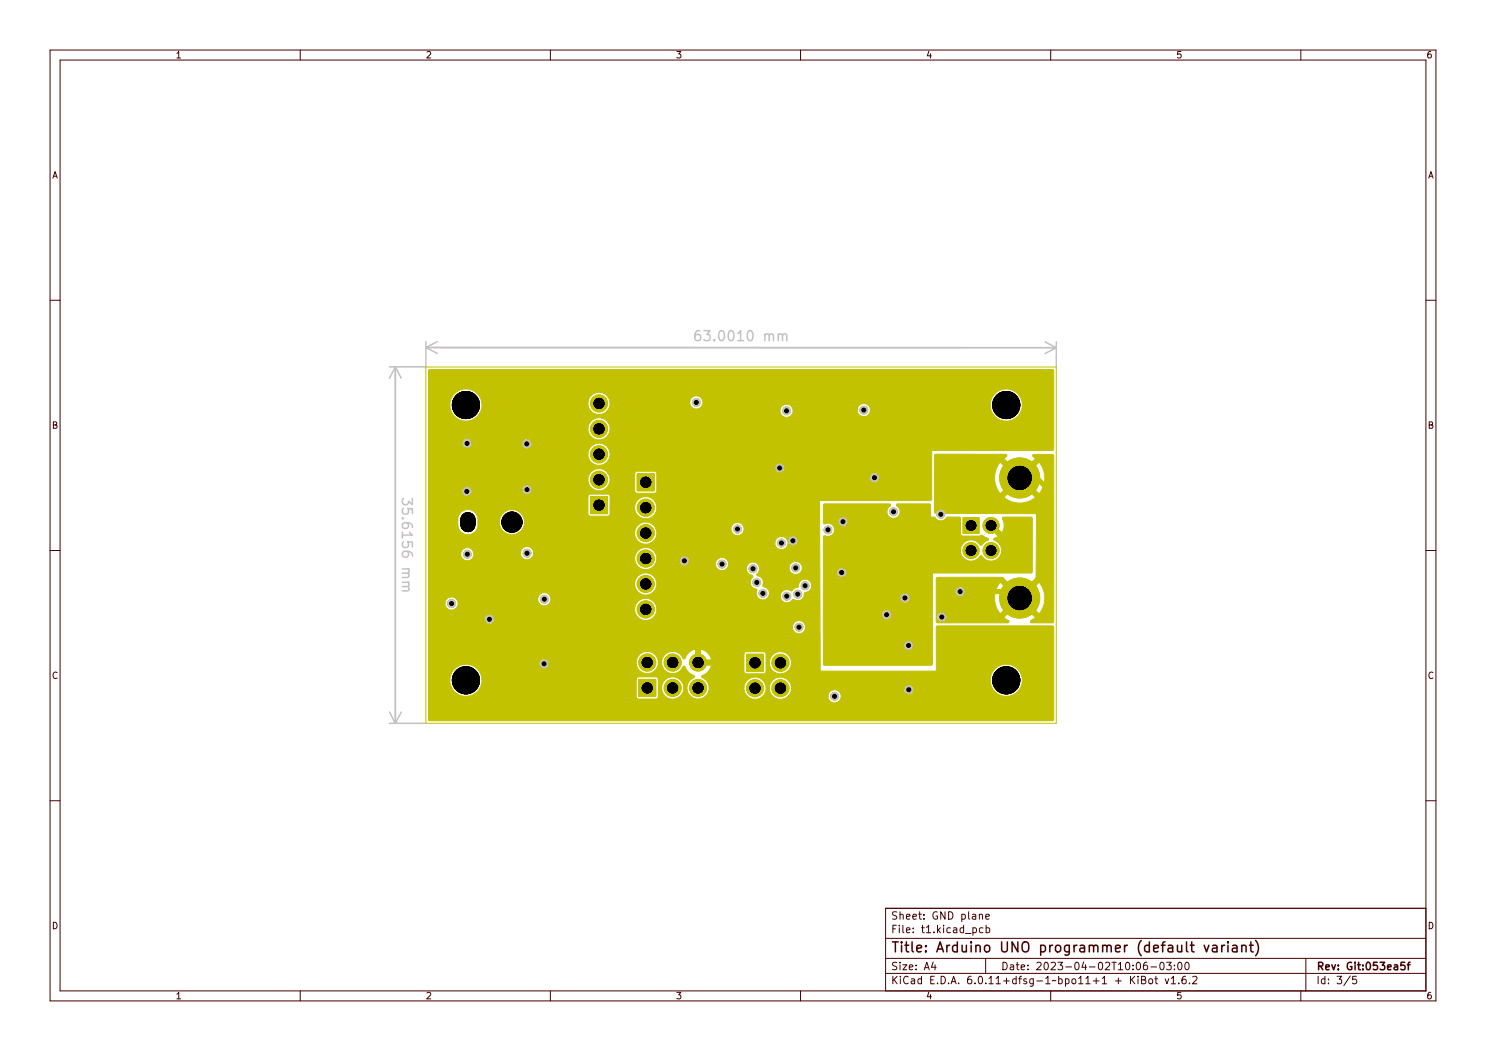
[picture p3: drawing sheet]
<svg xmlns="http://www.w3.org/2000/svg" width="297mm" height="210mm" viewBox="0 0 297 210" stroke-linecap="round" stroke-linejoin="round" font-family="sans-serif">
<defs><g id="words">
<text font-size="2.7" fill="#480000" x="178" y="190.3">Title: Arduino UNO programmer (default variant)</text>
<g font-size="2" fill="#480000">
<text x="178" y="183.7">Sheet: GND plane</text>
<text x="178" y="186.4">File: t1.kicad_pcb</text>
<text x="178" y="193.8">Size: A4</text>
<text x="178" y="196.6">KiCad E.D.A. 6.0.11+dfsg-1~bpo11+1 + KiBot v1.6.2</text>
<text x="200" y="193.8">Date: 2023-04-02T10:06-03:00</text>
<text x="263" y="196.6">Id: 3/5</text>
<text x="263" y="193.8">Rev: Git:053ea5f</text>
</g>
<g font-size="1.7" fill="#480000">
<text x="35" y="11.6">1</text>
<text x="85" y="11.6">2</text>
<text x="135" y="11.6">3</text>
<text x="185" y="11.6">4</text>
<text x="235" y="11.6">5</text>
<text x="285" y="11.6">6</text>
<text x="10.5" y="35.6">A</text>
<text x="285.4" y="35.6">A</text>
<text x="10.5" y="85.6">B</text>
<text x="285.4" y="85.6">B</text>
<text x="10.5" y="135.6">C</text>
<text x="285.4" y="135.6">C</text>
<text x="10.5" y="185.6">D</text>
<text x="285.4" y="185.6">D</text>
<text x="35" y="199.6">1</text>
<text x="85" y="199.6">2</text>
<text x="135" y="199.6">3</text>
<text x="185" y="199.6">4</text>
<text x="235" y="199.6">5</text>
<text x="285" y="199.6">6</text>
</g>
</g></defs>
<g fill="#c2c200" stroke="#c2c200" stroke-width=".2">
<path d="M118 99.2h3.4v3.4h-3.4z" fill-rule="evenodd"/>
<path d="M149.2 130.7h3.4v3.4h-3.4z" fill-rule="evenodd"/>
<path d="M127.6 135.7h3.4v3.4h-3.4z" fill-rule="evenodd"/>
<path d="M127.3 94.7h3.4v3.4h-3.4z" fill-rule="evenodd"/>
<path d="M192.5 103.4h3.2v3.2h-3.2z" fill-rule="evenodd"/>
<path d="M164.6 100.8l.2-.1h12.9a.26 .26 0 0 1 .3 .2 .26 .26 0 0 1-.2 .3 1.33 1.33 0 0 0-.1 2 1.33 1.33 0 0 0 2-.2 1.33 1.33 0 0 0-.5-2v-.2l.2-.1h6.5l.1 .2v2.4h.8a1.39 1.39 0 0 0 2.5 0h2.4l.2 .2v3.1l.4 .5h3.4l.6-.2 1.2 .7-.1 .4-.5 .2-.7 .7-.4-.1a2.13 2.13 0 0 0-3.2-.3 2.13 2.13 0 0 0 .2 3.2 2.13 2.13 0 0 0 3.1-.7h.2a2.2 2.2 0 0 0 2.2 1.1 2.2 2.2 0 0 0 1.8-1.6 2.2 2.2 0 0 0-1.5-2.6l.1-.4 .8-.3-2-2v-.3l.4-.5h.3l2 2 .1-.1a2.63 2.63 0 0 0 0-2.6l.1-.3 .2-.1h5.4l.3 .2v10.9l-.3 .1h-19.7v18.2l-.2 .2h-21.3l-.2-.1-.1-25.5 .2-.3a1.36 1.36 0 0 0 2.1-1.1 1.36 1.36 0 0 0-2-1.2l-.3-.3z" fill-rule="evenodd"/>
<path d="M85.7 73.9l.2-.1h124.4l.3 .3v15.6l-.2 .3h-24.2v9.8l-.2 .2h-22.2l.1 34.1h23.2v-8.8l.1-.2 23.1-.1 .3 .3v18.5l-.2 .2h-124.7l-.1-.2v-7.9h4.3v.5a3.2 3.2 0 0 0 3.6 2.7 3.2 3.2 0 0 0 2.8-3.4h30.8v3.5l.2 .3 .3 .1h3.6l.4-.4v-1.8h.6v.4a2.25 2.25 0 0 0 1.9 1.8l1.2-.1 .8-.6a2.22 2.22 0 0 0-.8-3.5 2.22 2.22 0 0 0-3.1 2h-.6l-.1-1.9-.4-.3h-3.5l-.3 .2-.2 .3h-30.8a3.2 3.2 0 0 0-3.3-3 3.2 3.2 0 0 0-3.1 3.2h-4.3v-3.6h41.5l.1 .4a2.22 2.22 0 0 0 2.3 1.9 2.22 2.22 0 0 0 2.1-2.3h.6v.4a2.22 2.22 0 0 0 2 1.9 2.22 2.22 0 0 0 2.3-1.4l.3-.1 .8 1.2 1.2 .7v.3a2.24 2.24 0 0 0-.6 3.9 2.24 2.24 0 0 0 3.5-1.8h7v.4a2.22 2.22 0 0 0 2.1 1.9 2.22 2.22 0 0 0 2.2-1.7l.1-.6h.6a2.21 2.21 0 0 0 1.4 2.1 2.21 2.21 0 0 0 2.4-.4h8v.2a1.32 1.32 0 0 0 2.1 .8 1.32 1.32 0 0 0-.3-2.3 1.32 1.32 0 0 0-1.8 1.3h-8l.2-.2a2.18 2.18 0 0 0-.2-3h40.4v.5a3.2 3.2 0 0 0 5.1 2.1 3.2 3.2 0 0 0-.4-5.5 3.2 3.2 0 0 0-4.7 2.9h-40.4l-.2-.2a2.22 2.22 0 0 0-3.6 1.7h-.6v-.3a2.22 2.22 0 0 0-2.4-1.8 2.22 2.22 0 0 0-2 2.1h-7l-.3-1.1-.9-.8a.29 .29 0 0 1-.3-.3 .29 .29 0 0 1 .3-.3l1.1-.8 .6-1.2-3.1-.1-.1-1h3.2l-.6-1.1h7.1v3.5l.1 .3 .3 .1h3.7l.3-.4v-1.8h.6a2.22 2.22 0 0 0 3.2 2 2.22 2.22 0 0 0 .4-3.7 2.22 2.22 0 0 0-3.5 1.3l-.1 .4h-.6v-1.9l-.5-.3h-3.5l-.3 .1-.1 .4h-7.1l-.6-.6-.9-.4-.1 2.1h-1v-2.1a2.78 2.78 0 0 0-2.1 1.9l-.4-.1a2.22 2.22 0 0 0-2.5-1.3 2.22 2.22 0 0 0-1.8 2.1h-.6l-.1-.3a2.22 2.22 0 0 0-2.3-1.8 2.22 2.22 0 0 0-2.1 2.1h-41.5v-7h72.8v.3a1.32 1.32 0 0 0 2.1 .7 1.32 1.32 0 0 0-.3-2.2 1.32 1.32 0 0 0-1.8 1.2h-72.8v-4.7h3.3l.1 .3a1.33 1.33 0 0 0 1.9 .8h35.9l.1 .4a2.22 2.22 0 0 0 3.4 1.5 2.22 2.22 0 0 0-.2-3.8 2.22 2.22 0 0 0-3.3 1.9h-35.8a1.32 1.32 0 0 0 .2-2l16.3 .1a1.31 1.31 0 0 0 2 1 1.31 1.31 0 0 0 0-2.2 1.31 1.31 0 0 0-2 1l-16.3 .1a1.32 1.32 0 0 0-1.4-.4 1.32 1.32 0 0 0-.9 1.3h-3.3v-4h41.2l.1 .4a2.22 2.22 0 0 0 1.8 1.9 2.22 2.22 0 0 0 2.4-1.3l.1-1.3a2.22 2.22 0 0 0-2.3-1.8 2.22 2.22 0 0 0-2.1 2.1h-41.2v-5.9h6.5v.3a1.31 1.31 0 0 0 1.5 1 1.31 1.31 0 0 0 1.1-1.5h9.3v.2a1.3 1.3 0 0 0 2.2 .8h20.6l.2 .8a2.21 2.21 0 0 0 1.7 1.5l1.2-.2 .7-.4 .4-.5 12 .1a1.31 1.31 0 0 0 .8 1.1 1.31 1.31 0 0 0 1.4-.3h4l.3 .9 1 .6-.4 .7a1.3 1.3 0 0 0 .4 1.6l.7 .3v.5a1.31 1.31 0 0 0 .8 1.6 1.31 1.31 0 0 0 1.7-.7l2.2 .1a1.34 1.34 0 0 0 1.1 1.2 1.34 1.34 0 0 0 1.4-.6 1.51 1.51 0 0 0 2.2-.5l.2-.9a1.34 1.34 0 0 0 1.4-1.4 1.34 1.34 0 0 0-1.5-1.3 1.34 1.34 0 0 0-1.1 1.5l-.9 .4-.6 .5a1.35 1.35 0 0 0-2.2 1h-2.2v-.2a1.32 1.32 0 0 0-1.1-1.7 .66 .66 0 0 1 0-.8 1.47 1.47 0 0 0-1.3-1.4v-.3l.5-.7v-.5h5.9a1.32 1.32 0 0 0 1.9 1.2 1.32 1.32 0 0 0 .3-2.2 1.32 1.32 0 0 0-2.2 .7v.3l-5.9-.1a1.31 1.31 0 0 0-1.4-1.1 1.31 1.31 0 0 0-1.2 1.3h-3.9a1.32 1.32 0 0 0-.5-2.1 1.32 1.32 0 0 0-1.8 1.2h-12l.2-.6v-1a2.22 2.22 0 0 0-2.4-1.7 2.22 2.22 0 0 0-2 2.1h-20.6l.1-.1a1.32 1.32 0 0 0-.5-2.1 1.32 1.32 0 0 0-1.8 1.2l-9.3-.1a1.32 1.32 0 0 0-1.5-1 1.32 1.32 0 0 0-1.1 1.3h-6.5v-5.8h5.9v.3a2.04 2.04 0 0 0 2.4 1.6 2.04 2.04 0 0 0 1.6-2.4h4.3v.4a2.53 2.53 0 0 0 3.4 1.9l.4-.2h23.2a2.22 2.22 0 0 0 3.1 2h24.9l.1 .3a1.32 1.32 0 0 0 2.1 .7 1.32 1.32 0 0 0-.3-2.2 1.32 1.32 0 0 0-1.9 1.2h-24.7l.5-.4 .5-.7 .2-.9-.2-.8h15a1.32 1.32 0 0 0 1.8 1.2 1.32 1.32 0 0 0 .3-2.2 1.32 1.32 0 0 0-2.1 .7v.3h-15l-.2-.3a2.22 2.22 0 0 0-2.4-1 2.22 2.22 0 0 0-1.7 2.1h-23.2l.2-.2a2.52 2.52 0 0 0-.4-4.3 2.52 2.52 0 0 0-3.6 2.4h-4.3v-.7a2.01 2.01 0 0 0-1.9-1.9 2.01 2.01 0 0 0-2.1 1.8v1.3h-5.9v-5.7h31.9v3.5l.1 .3 .4 .1h3.6l.3-.4v-1.3h4.9a2.22 2.22 0 0 0 1.4 2.1 2.22 2.22 0 0 0 2.4-.5l.5-.7 .1-.6a2.21 2.21 0 0 0-2-2.5 2.21 2.21 0 0 0-2.4 2.2h-4.9v-2.2l-.1-.3-.3-.2h-3.5l-.4 .2-.1 .3h-31.9v-3.4h31.9a2.22 2.22 0 0 0 2.8 2.2 2.22 2.22 0 0 0 1.2-3.4h5.3v3.5l.2 .3 .3 .2h3.5l.4-.4 .1-3.6-.4-.4-3.6-.1-.3 .2-.2 .3h-5.3a2.21 2.21 0 0 0-2.4-.9 2.21 2.21 0 0 0-1.6 2.1h-31.9v-5.1h31.9v.4a2.22 2.22 0 0 0 3.5 1.5 2.22 2.22 0 0 0-.3-3.8 2.22 2.22 0 0 0-3.2 1.9h-31.9v-5.1h31.9v.4a2.22 2.22 0 0 0 3.5 1.5 2.22 2.22 0 0 0-.3-3.8 2.22 2.22 0 0 0-3.2 1.9h-31.9v-4.7h4.3v.5a3.2 3.2 0 0 0 3.6 2.7 3.2 3.2 0 0 0 2.8-3.6h21.2v.4a2.21 2.21 0 0 0 1.6 1.8 2.21 2.21 0 0 0 2.3-.6h34.5v.1a1.31 1.31 0 0 0 1.4 1.2 1.31 1.31 0 0 0 1.2-1.5h12.8v.1a1.31 1.31 0 0 0 1.9 1.1 1.31 1.31 0 0 0 .3-2.2h24.4v.5a3.2 3.2 0 0 0 5.1 2.1 3.2 3.2 0 0 0-.4-5.4 3.2 3.2 0 0 0-4.7 2.8l-24.5-.1a1.32 1.32 0 0 0-2.1 1.1h-12.8v-.1a1.32 1.32 0 0 0-1.5-1 1.32 1.32 0 0 0-1.1 1.3h-34.5l.5-1v-.7h15.9v.1a1.31 1.31 0 0 0 2 1 1.31 1.31 0 0 0 .1-2.2 1.31 1.31 0 0 0-2 .9l-.1 .2h-15.9a2.21 2.21 0 0 0-2.3-2 2.21 2.21 0 0 0-2.1 2.1h-21.2v-.1a3.2 3.2 0 0 0-3.4-2.7 3.2 3.2 0 0 0-3 3.2h-4.3z" fill-rule="evenodd"/>
<path d="M186.8 90.9l.2-.2 14 .1 .2 .3-.6 .5 3.2 3.2 3.1-3.2-.5-.5 .1-.3h3.8l.3 .1-.1 33.4-.2 .1h-4.3v-.4l.9-.7-3.1-3.1-3.2 3.2 1 .7-.1 .3h-14.1l-.3-.1v-4.8h11.7a4.6 4.6 0 0 0 1.1 3.1l3.1-3.1h1.5l3.1 3.1a4.8 4.8 0 0 0 0-6.3l-3.1 3.2h-1.5l-3.1-3.2-.2 .2a5 5 0 0 0-.9 3h-11.7v-4l.3-.2h13l3.4 3.5 3.3-3.5v-12.7h-20.1l-.2-.3v-2.9h13.8a4.9 4.9 0 0 0 6.3 0l-3.1-3.2-3.2 3.2h-13.8v-3.9h12a4.6 4.6 0 0 0 1.1 3.1l3.1-3.1h1.5l3.1 3.1a4.8 4.8 0 0 0 0-6.3l-3.1 3.2h-1.5l-3.1-3.2-.2 .2a5 5 0 0 0-.9 3h-12z" fill-rule="evenodd"/>
<path d="M118 99.2h3.4v3.4h-3.4z" fill-rule="evenodd"/>
<path d="M149.2 130.7h3.4v3.4h-3.4z" fill-rule="evenodd"/>
<path d="M127.6 135.7h3.4v3.4h-3.4z" fill-rule="evenodd"/>
<path d="M127.3 94.7h3.4v3.4h-3.4z" fill-rule="evenodd"/>
<path d="M192.5 103.4h3.2v3.2h-3.2z" fill-rule="evenodd"/>
</g>
<g fill="#c2c200" stroke="#c2c200" stroke-width=".2">
<circle cx="119.7" cy="95.8" r="1.7"/>
<circle cx="119.7" cy="90.8" r="1.7"/>
<circle cx="119.7" cy="85.7" r="1.7"/>
<circle cx="119.7" cy="80.6" r="1.7"/>
<circle cx="156" cy="132.4" r="1.7"/>
<circle cx="150.9" cy="137.5" r="1.7"/>
<circle cx="156" cy="137.5" r="1.7"/>
<circle cx="129.3" cy="132.4" r="1.7"/>
<circle cx="134.4" cy="137.4" r="1.7"/>
<circle cx="134.4" cy="132.4" r="1.7"/>
<circle cx="139.5" cy="137.4" r="1.7"/>
<circle cx="139.5" cy="132.4" r="1.7"/>
<circle cx="129" cy="101.4" r="1.7"/>
<circle cx="129" cy="106.5" r="1.7"/>
<circle cx="129" cy="111.6" r="1.7"/>
<circle cx="129" cy="116.7" r="1.7"/>
<circle cx="129" cy="121.7" r="1.7"/>
<circle cx="194.1" cy="110" r="1.6"/>
<circle cx="198.1" cy="110" r="1.6"/>
<circle cx="198.1" cy="105" r="1.6"/>
<circle cx="203.8" cy="95.5" r="4"/>
<circle cx="203.8" cy="119.5" r="4"/>
<circle cx="155.8" cy="93.5" r=".8"/>
<circle cx="93.3" cy="88.6" r=".8"/>
<circle cx="105.3" cy="97.8" r=".8"/>
<circle cx="181.6" cy="137.8" r=".8"/>
<circle cx="158.5" cy="108" r=".8"/>
<circle cx="174.8" cy="95.4" r=".8"/>
<circle cx="97.8" cy="123.7" r=".8"/>
<circle cx="108.7" cy="132.6" r=".8"/>
<circle cx="105.3" cy="88.7" r=".8"/>
<circle cx="136.8" cy="112" r=".8"/>
<circle cx="93.3" cy="98.2" r=".8"/>
<circle cx="166.8" cy="139.1" r=".8"/>
<circle cx="156.2" cy="108.5" r=".8"/>
<circle cx="139.2" cy="80.4" r=".8"/>
<circle cx="165.5" cy="105.8" r=".8"/>
<circle cx="108.8" cy="119.7" r=".8"/>
<circle cx="105.3" cy="110.5" r=".8"/>
<circle cx="90.2" cy="120.6" r=".8"/>
<circle cx="93.4" cy="110.7" r=".8"/>
<circle cx="172.6" cy="81.9" r=".8"/>
<circle cx="157.2" cy="82.1" r=".8"/>
<circle cx="168.5" cy="104.2" r=".8"/>
<circle cx="180.9" cy="119.5" r=".8"/>
<circle cx="168.2" cy="114.4" r=".8"/>
<circle cx="181.6" cy="129" r=".8"/>
<circle cx="177.2" cy="122.8" r=".8"/>
<circle cx="178.6" cy="102.2" r=".8"/>
<circle cx="188" cy="102.8" r=".8"/>
<circle cx="191.9" cy="118.2" r=".8"/>
<circle cx="188.2" cy="123.3" r=".8"/>
<circle cx="160.9" cy="117" r=".8"/>
<circle cx="159.4" cy="118.7" r=".8"/>
<circle cx="159.7" cy="125.3" r=".8"/>
<circle cx="157.2" cy="119.1" r=".8"/>
<circle cx="152.5" cy="118.5" r=".8"/>
<circle cx="151.2" cy="116.4" r=".8"/>
<circle cx="150.5" cy="113.6" r=".8"/>
<circle cx="147.4" cy="105.7" r=".8"/>
<circle cx="144.3" cy="112.7" r=".8"/>
<circle cx="159" cy="113.5" r=".8"/>
</g>
<path d="M168.2 114.4h7.6l5.8 5.8v8.8M168.5 104.2v8.6l1.5 1.6M188 102.8l2.4-2.4h8.5l4.9-4.9h3.4l2.2 2.3v16l-5.6 5.7-1.3-1.3h-10.6v1.4l-3.7 3.7M198.1 105l3.2 3.2v3.7l-2 1.9h-12.8l-5.6 5.7h-.4l-3.3 3.3" fill="none" stroke="#c2c200" stroke-width="1"/>
<g fill="#000" stroke="#000" stroke-width=".2">
<circle cx="93.1" cy="80.9" r="2.7"/>
<circle cx="93.3" cy="98.2" r=".4"/>
<circle cx="93.3" cy="88.6" r=".4"/>
<circle cx="105.3" cy="88.7" r=".4"/>
<circle cx="105.3" cy="97.8" r=".4"/>
<circle cx="119.7" cy="85.7" r="1"/>
<circle cx="119.7" cy="95.8" r="1"/>
<circle cx="119.7" cy="80.6" r="1"/>
<circle cx="119.7" cy="90.8" r="1"/>
<circle cx="129" cy="96.4" r="1"/>
<circle cx="139.2" cy="80.4" r=".4"/>
<circle cx="155.8" cy="93.5" r=".4"/>
<circle cx="157.2" cy="82.1" r=".4"/>
<circle cx="172.6" cy="81.9" r=".4"/>
<circle cx="174.8" cy="95.4" r=".4"/>
<circle cx="201.1" cy="80.9" r="2.7"/>
<circle cx="203.8" cy="95.5" r="2.3"/>
<circle cx="93.4" cy="110.7" r=".4"/>
<circle cx="102.3" cy="104.3" r="2"/>
<circle cx="105.3" cy="110.5" r=".4"/>
<circle cx="108.8" cy="119.7" r=".4"/>
<circle cx="119.7" cy="100.9" r="1"/>
<circle cx="129" cy="116.7" r="1"/>
<circle cx="129" cy="111.6" r="1"/>
<circle cx="129" cy="101.4" r="1"/>
<circle cx="129" cy="106.5" r="1"/>
<circle cx="136.8" cy="112" r=".4"/>
<circle cx="144.3" cy="112.7" r=".4"/>
<circle cx="147.4" cy="105.7" r=".4"/>
<circle cx="150.5" cy="113.6" r=".4"/>
<circle cx="151.2" cy="116.4" r=".4"/>
<circle cx="152.5" cy="118.5" r=".4"/>
<circle cx="156.2" cy="108.5" r=".4"/>
<circle cx="157.2" cy="119.1" r=".4"/>
<circle cx="158.5" cy="108" r=".4"/>
<circle cx="159" cy="113.5" r=".4"/>
<circle cx="159.4" cy="118.7" r=".4"/>
<circle cx="160.9" cy="117" r=".4"/>
<circle cx="165.5" cy="105.8" r=".4"/>
<circle cx="168.2" cy="114.4" r=".4"/>
<circle cx="168.5" cy="104.2" r=".4"/>
<circle cx="178.6" cy="102.2" r=".4"/>
<circle cx="180.9" cy="119.5" r=".4"/>
<circle cx="188" cy="102.8" r=".4"/>
<circle cx="191.9" cy="118.2" r=".4"/>
<circle cx="194.1" cy="110" r=".95"/>
<circle cx="194.1" cy="105" r=".95"/>
<circle cx="198.1" cy="110" r=".95"/>
<circle cx="198.1" cy="105" r=".95"/>
<circle cx="203.8" cy="119.5" r="2.3"/>
<circle cx="90.2" cy="120.6" r=".4"/>
<circle cx="93.1" cy="135.9" r="2.7"/>
<circle cx="97.8" cy="123.7" r=".4"/>
<circle cx="108.7" cy="132.6" r=".4"/>
<circle cx="129" cy="121.7" r="1"/>
<circle cx="129.3" cy="137.4" r="1"/>
<circle cx="129.3" cy="132.4" r="1"/>
<circle cx="134.4" cy="137.4" r="1"/>
<circle cx="134.4" cy="132.4" r="1"/>
<circle cx="139.5" cy="137.4" r="1"/>
<circle cx="139.5" cy="132.4" r="1"/>
<circle cx="150.9" cy="132.4" r="1"/>
<circle cx="150.9" cy="137.5" r="1"/>
<circle cx="156" cy="132.4" r="1"/>
<circle cx="156" cy="137.5" r="1"/>
<circle cx="159.7" cy="125.3" r=".4"/>
<circle cx="166.8" cy="139.1" r=".4"/>
<circle cx="177.2" cy="122.8" r=".4"/>
<circle cx="181.6" cy="129" r=".4"/>
<circle cx="181.6" cy="137.8" r=".4"/>
<circle cx="188.2" cy="123.3" r=".4"/>
<circle cx="201.1" cy="135.9" r="2.7"/>
</g>
<path d="M93.5 103.8v1" fill="none" stroke="#000" stroke-width="3"/>
<g fill="#c2c2c2" stroke="#c2c2c2" stroke-width=".2">
<circle cx="155.8" cy="93.5" r=".8"/>
<circle cx="93.3" cy="88.6" r=".8"/>
<circle cx="105.3" cy="97.8" r=".8"/>
<circle cx="181.6" cy="137.8" r=".8"/>
<circle cx="158.5" cy="108" r=".8"/>
<circle cx="174.8" cy="95.4" r=".8"/>
<circle cx="97.8" cy="123.7" r=".8"/>
<circle cx="108.7" cy="132.6" r=".8"/>
<circle cx="105.3" cy="88.7" r=".8"/>
<circle cx="136.8" cy="112" r=".8"/>
<circle cx="93.3" cy="98.2" r=".8"/>
<circle cx="166.8" cy="139.1" r=".8"/>
<circle cx="156.2" cy="108.5" r=".8"/>
<circle cx="139.2" cy="80.4" r=".8"/>
<circle cx="165.5" cy="105.8" r=".8"/>
<circle cx="108.8" cy="119.7" r=".8"/>
<circle cx="105.3" cy="110.5" r=".8"/>
<circle cx="90.2" cy="120.6" r=".8"/>
<circle cx="93.4" cy="110.7" r=".8"/>
<circle cx="172.6" cy="81.9" r=".8"/>
<circle cx="157.2" cy="82.1" r=".8"/>
<circle cx="168.5" cy="104.2" r=".8"/>
<circle cx="180.9" cy="119.5" r=".8"/>
<circle cx="168.2" cy="114.4" r=".8"/>
<circle cx="181.6" cy="129" r=".8"/>
<circle cx="177.2" cy="122.8" r=".8"/>
<circle cx="178.6" cy="102.2" r=".8"/>
<circle cx="188" cy="102.8" r=".8"/>
<circle cx="191.9" cy="118.2" r=".8"/>
<circle cx="188.2" cy="123.3" r=".8"/>
<circle cx="160.9" cy="117" r=".8"/>
<circle cx="159.4" cy="118.7" r=".8"/>
<circle cx="159.7" cy="125.3" r=".8"/>
<circle cx="157.2" cy="119.1" r=".8"/>
<circle cx="152.5" cy="118.5" r=".8"/>
<circle cx="151.2" cy="116.4" r=".8"/>
<circle cx="150.5" cy="113.6" r=".8"/>
<circle cx="147.4" cy="105.7" r=".8"/>
<circle cx="144.3" cy="112.7" r=".8"/>
<circle cx="159" cy="113.5" r=".8"/>
</g>
<g fill="none" stroke="#c2c2c2" stroke-width=".3">
<path d="M79 73.3v71.2M79 73.3l-1.2 2.2M79 73.3l1.2 2.2M85.1 69.4l126 .1M85.1 69.4l2.3 1.2M85.1 68.3v5h-7.3M87.4 68.3l-2.3 1.1M139.8 66a.79 .79 0 0 0-.9 .9v.8l.2 .3h.5l.3-.1 .1-.7-.2-.3-.6-.1-.3 .4M140.4 66.4l.7-.2h.3v.3a.57 .57 0 0 0-.7 0 .57 .57 0 0 0-.2 .6 .64 .64 0 0 1 1.1 .3 .64 .64 0 0 1-.9 .8 1.3 1.3 0 0 1-.3-1.8zM140.6 67.2a.4 .4 0 0 1 .6 .3 .4 .4 0 0 1-.6 .4zM140.7 66l1.2 .1-.7 .7a.54 .54 0 0 1 .7 .4v.5l-.2 .3h-.7l-.3-.1M141.9 66.2a.61 .61 0 0 1 .8 0 .61 .61 0 0 1 .1 .8l-.1 .1a.6 .6 0 0 1 .3 .8 .6 .6 0 0 1-.9 .3l-.2-.1v-.3a.47 .47 0 0 0 .7 .1 .47 .47 0 0 0 0-.7h-.4v-.2h.2a.34 .34 0 0 0 .3-.5 .34 .34 0 0 0-.5-.1l-.3 .1z"/>
<path d="M142.8 67.9v.2M143.9 66.1h.4a1.25 1.25 0 0 1 0 2h-.2a1.33 1.33 0 0 1-.2-2zM143.9 67.7h.4v.4h-.4zM145.3 66.3a.69 .69 0 0 1 .9 .1 .69 .69 0 0 1 .1 .8 .67 .67 0 0 1-.2 .8 .67 .67 0 0 1-.9-.1l-.1-1zM145.5 66.4a.52 .52 0 0 1 .6 .8l-.1 .2a.39 .39 0 0 1-.3 .6 .39 .39 0 0 1-.4-.6l.1-.7zM145.8 66.1h.4a1.25 1.25 0 0 1 0 2h-.2a1.33 1.33 0 0 1-.2-2zM147 66.3a.69 .69 0 0 1 .8 .1 .69 .69 0 0 1 .1 .8 .67 .67 0 0 1-.2 .8 .67 .67 0 0 1-.9-.1l-.1-1zM147.1 66.4a.52 .52 0 0 1 .6 .8v.2a.39 .39 0 0 1-.4 .6 .39 .39 0 0 1-.4-.6l.1-.7zM147.4 68.1h1.2M147.4 66.6l.6-.5v2M148.4 66.3l.7-.1v1.7h.4v.2h-1v-.2h.4v-1.5l-.5 .1zM149.5 66.2l.5-.1a1.25 1.25 0 0 1 0 2h-.2a1.22 1.22 0 0 1-.3-1.9z"/>
<path d="M150.2 66.3a.69 .69 0 0 1 .8 .1 .69 .69 0 0 1 .1 .8 .67 .67 0 0 1-.2 .8 .67 .67 0 0 1-.9-.1l-.1-1zM150.3 66.4a.52 .52 0 0 1 .6 .8v.2a.39 .39 0 0 1-.4 .6 .39 .39 0 0 1-.3-.6v-.7zM152.9 66.9a.5 .5 0 0 1 .8 .1v1.1M152.9 66.7v1.4M153.1 66.7h.2v.1a.28 .28 0 0 1 .2-.1 .28 .28 0 0 1 .3 .1 .32 .32 0 0 1 .4-.1 .32 .32 0 0 1 .2 .4v1h-.2v-1l-.2-.2-.2 .2v1h-.2v-1l-.2-.2-.1 .2v1h-.2zM153.7 67l.3-.3 .5 .1 .1 1.3M154.7 66.7h.2v.1a.28 .28 0 0 1 .3-.1 .28 .28 0 0 1 .2 .1 .32 .32 0 0 1 .4-.1 .32 .32 0 0 1 .2 .4v1h-.2v-1l-.2-.2-.1 .2-.1 1h-.2v-1l-.1-.2-.2 .2v1h-.2zM155.5 66.9a.5 .5 0 0 1 .9 .1v1.1M155.5 66.7v1.4M156.4 67l.3-.3 .4 .1 .1 1.3M208.8 68.3l2.3 1.2M211.1 69.5l-2.3 1.1"/>
<path d="M211.1 68.3v5M80.6 99.6l-.2 .3 .1 .7 .3 .2h.5a.54 .54 0 0 0 .3-.7l.8 .7v-1.2M80.3 104.7h.4v.4h-.4zM80.3 107.6h.2v.5h1.5l-.1-.5h.3l.1 .7h-1.8v.4h-.2zM80.3 113.9h1.5v.2h-.2a.28 .28 0 0 1 .2 .2 .28 .28 0 0 1-.2 .3 .32 .32 0 0 1 .2 .4 .32 .32 0 0 1-.4 .2h-1.1v-.2h1.1l.2-.2-.2-.2h-1.1v-.2h1.1l.2-.2-.2-.1h-1.1zM80.3 115.5h1.5v.2h-.2a.28 .28 0 0 1 .2 .2 .28 .28 0 0 1-.2 .3 .32 .32 0 0 1 .2 .4 .32 .32 0 0 1-.4 .2h-1.1v-.2h1.1l.2-.2-.2-.2h-1.1v-.2h1.1l.2-.1-.2-.2h-1.1zM80.4 109.1h.2a.5 .5 0 0 0 0 .7 .5 .5 0 0 0 .7 0v-.6h1v1h-.3v-.8h-.4a.7 .7 0 0 1-.8 .9 .7 .7 0 0 1-.5-1.1zM80.4 102.7h.2a.5 .5 0 0 0 0 .7 .5 .5 0 0 0 .7-.1v-.6h1v1h-.3v-.7h-.4a.7 .7 0 0 1-.8 .9 .7 .7 0 0 1-.5-1.1zM80.4 101.1h.2a.47 .47 0 0 0-.1 .7 .47 .47 0 0 0 .7 0v-.4h.3v.2a.34 .34 0 0 0 .4 .3 .34 .34 0 0 0 .1-.5v-.3h.2a.61 .61 0 0 1 0 .8 .61 .61 0 0 1-.8 .1v-.1a.6 .6 0 0 1-.9 .3 .6 .6 0 0 1-.2-.9zM80.4 111a1.16 1.16 0 0 1 1.9 .4l-.1 .4h-.2a.57 .57 0 0 0 0-.7 .57 .57 0 0 0-.7-.2 .63 .63 0 0 1 0 .9 .63 .63 0 0 1-.8 0 .63 .63 0 0 1-.1-.8zM80.4 106.1a1.16 1.16 0 0 1 1.9 .5l-.1 .4h-.2a.57 .57 0 0 0 0-.7 .57 .57 0 0 0-.7-.2 .63 .63 0 0 1 0 .9 .63 .63 0 0 1-.8 0 .63 .63 0 0 1-.1-.9zM80.4 103.6h.2"/>
<path d="M80.4 106.3v1.2M80.4 113.7h1.3M80.4 116.3h1.3M80.6 101.6l-.2 .3v.4l.2 .3 .7 .1 .3-.2v-.6l-.1-.3 .9 .1v.9M80.6 108.2l-.2 .3v.5l.2 .3 .7 .1 .3-.2v-.7l-.1-.3 .9 .1v1M80.6 111.1a.41 .41 0 0 1 .6-.1 .41 .41 0 0 1-.1 .7l-.5-.1-.1-.3zM80.6 106.2a.41 .41 0 0 1 .6 0 .41 .41 0 0 1-.1 .6h-.5l-.1-.3zM81.3 104.4l.3 .4v.6l-.3 .2h-.5l-.3-.2-.1-.6 .2-.3a1.32 1.32 0 0 1 1.8 .5v.4M81.3 110.1l.3 .4v.6l-.3 .2h-.5l-.3-.2-.1-.6 .2-.3a1.32 1.32 0 0 1 1.8 .5v.4M81.5 114.5l.2 .3-.1 .5-1.2 .1M81.5 117.2l.2 .3-.1 .4-1.2 .1M81.6 113.7a.5 .5 0 0 1-.1 .8h-1.1"/>
<path d="M81.6 116.3a.5 .5 0 0 1-.1 .9h-1.1M81.8 106.3l.6 .6h-2M77.8 144.5h7.3M77.8 142.3l1.2 2.2M80.2 142.3l-1.2 2.2"/>
<circle cx="145.7" cy="67.2" r=".17"/>
<circle cx="147.3" cy="67.2" r=".17"/>
<circle cx="150.5" cy="67.2" r=".17"/>
</g>
<path d="M85.1 73.3h126v71.2h-126z" fill="none" stroke="#c2c200" stroke-width=".2"/>
<g fill="none" stroke="#480000" stroke-width=".2">
<path d="M10 10h277v190h-277zM12 12h273v186h-273zM60 10v2M110 10v2M160 10v2M210 10v2M260 10v2M10 60h2M285 60h2M10 110h2M285 110h2M10 160h2"/>
<path d="M285 160h2M60 198v2M110 198v2M160 198v2M177 187.5h108M177 191.5h108M177 194.5h108M178.1 195.2h.2v.6l.6-.6h.3l-.6 .6 .6 .8h-.3l-.4-.7-.2 .1v.6h-.2zM178.2 185h.9v.1h-.7v.5h.6v.1h-.6v.7h-.2zM178.2 182.4l.6-.1h.2v.2a.31 .31 0 0 0-.5-.1 .31 .31 0 0 0-.1 .4 .5 .5 0 0 1 .6 .6 .5 .5 0 0 1-.8 .3l-.1-.2a.34 .34 0 0 0 .5 .1 .34 .34 0 0 0 .1-.5 .47 .47 0 0 1-.5-.2 .47 .47 0 0 1 0-.5zM178.2 192.5l.6-.1h.2v.2a.31 .31 0 0 0-.5-.1 .31 .31 0 0 0-.1 .4 .5 .5 0 0 1 .6 .6 .5 .5 0 0 1-.8 .3l-.1-.3a.34 .34 0 0 0 .5 .2 .34 .34 0 0 0 .1-.5 .47 .47 0 0 1-.5-.2 .47 .47 0 0 1 0-.5zM179.4 182.2h.2v.6a.35 .35 0 0 1 .4-.2 .35 .35 0 0 1 .2 .4v.7h-.2v-.8l-.2-.1-.2 .2v.7h-.2z"/>
<path d="M179.4 185.3h.5v1h.3v.1h-.8v-.1h.3v-.8h-.3zM179.4 192.7h.5v1h.3v.1h-.8v-.1h.3v-.8h-.3zM179.4 195.5h.5v1h.3v.1h-.8v-.1h.3v-.8h-.3zM179.7 184.9h.2v.2h-.2zM179.7 192.3h.2v.2h-.2zM179.7 195.1h.2v.2h-.2zM180.5 184.9h.5v1.2l.4 .2v.1l-.5-.1-.1-1.3h-.3zM180.6 192.7h.8l-.6 1h.6v.1h-.8l.6-.9h-.6zM180.6 182.8l.2-.2a.48 .48 0 0 1 .5 .1 .48 .48 0 0 1 .2 .5h-.8a.42 .42 0 0 0 .3 .4 .42 .42 0 0 0 .4-.1 .47 .47 0 0 1-.4 .3 .47 .47 0 0 1-.4-.3zM180.7 195.3a.4 .4 0 0 1 .4-.2 .4 .4 0 0 1 .3 .3 .56 .56 0 0 0-.7 .4 .56 .56 0 0 0 .5 .7l.2-.1a.43 .43 0 0 1-.4 .3 .43 .43 0 0 1-.4-.4l-.1-.6zM180.8 182.8h.3l.2 .3h-.6zM181.8 195.6l.3-.1a.43 .43 0 0 1 .5 .5v.6h-.2v-.1a.38 .38 0 0 1-.4 .1 .38 .38 0 0 1-.3-.4 .38 .38 0 0 1 .5-.3h.2a.35 .35 0 0 0-.2-.3 .35 .35 0 0 0-.4 .2z"/>
<path d="M181.9 182.8l.1-.2a.48 .48 0 0 1 .5 .1 .48 .48 0 0 1 .2 .5h-.8a.42 .42 0 0 0 .3 .4 .42 .42 0 0 0 .4-.1 .47 .47 0 0 1-.4 .3 .47 .47 0 0 1-.4-.3zM181.9 185.5l.1-.2a.48 .48 0 0 1 .5 .1 .48 .48 0 0 1 .2 .5h-.8a.42 .42 0 0 0 .3 .4 .42 .42 0 0 0 .4-.1 .47 .47 0 0 1-.4 .3 .47 .47 0 0 1-.4-.3zM181.9 192.9l.1-.2a.48 .48 0 0 1 .5 .1 .48 .48 0 0 1 .2 .5h-.8a.42 .42 0 0 0 .3 .4 .42 .42 0 0 0 .4-.1 .47 .47 0 0 1-.4 .3 .47 .47 0 0 1-.4-.3zM182 196.1h.4a.31 .31 0 0 1-.1 .3 .31 .31 0 0 1-.4 0zM182 182.8h.3l.2 .3h-.6zM182 185.5h.3l.2 .3h-.6zM182 192.9h.3l.2 .3h-.6zM183 195.7l.3-.2 .3 .2v-.6h.2v1.5h-.2v-.1a.46 .46 0 0 1-.6 0 .46 .46 0 0 1-.1-.6zM183.2 195.8l.1-.1a.4 .4 0 0 1 .3 .4 .4 .4 0 0 1-.3 .4l-.2-.2zM183.2 182.3h.2v.3h.4v.2h-.4v.7l.4 .1v.1h-.4l-.2-.2v-.7h-.3v-.2h.3zM183.3 185.4h.2v.3h-.2zM183.3 186.1h.2v.3h-.2z"/>
<path d="M183.3 192.8h.2v.3h-.2zM183.3 193.5h.2v.3h-.2zM184.5 182.7h.2v.3h-.2zM184.5 183.4h.2v.3h-.2zM185.4 195.2h.9v.1h-.7v.5h.6v.1h-.6v.6h.7v.1h-.9zM185.6 185h.2v.3h.4v.2h-.4v.7l.4 .1v.1h-.4l-.2-.2v-.7h-.3v-.2h.3zM185.7 192.4h.2l.5 1.4h-.2l-.1-.4h-.6l-.1 .4h-.2zM185.8 192.5l.2 .8h-.4zM186.6 185h.6v1.3h.3v.1h-.8v-.1h.3v-1.2l-.4 .1zM186.7 182.4a.41 .41 0 0 1 .4-.2 .41 .41 0 0 1 .3 .3 .55 .55 0 0 0-.8 .4 .55 .55 0 0 0 .6 .7l.1-.1v-.4h-.2v-.1h.4v.6a.64 .64 0 0 1-.8 0 .64 .64 0 0 1-.2-.8zM186.9 196.3h.2v.3h-.2zM187.1 192.4h.2v.9h.2v.2h-.2v.3h-.2v-.3h-.6z"/>
<path d="M187.1 192.5v.8h-.4zM187.7 195.2a.75 .75 0 0 1 1 .7 .75 .75 0 0 1-1 .7zM187.7 182.3h.3l.5 1.2v-1.2h.2v1.4h-.3l-.5-1.2v1.2h-.2zM187.9 195.3a.57 .57 0 0 1 .6 .6 .57 .57 0 0 1-.6 .6zM188.1 186.1h.2v.3h-.2zM188.9 182.3a.75 .75 0 0 1 1 .7 .75 .75 0 0 1-1 .7zM189 184.9h.2v.9l.5-.5h.2l-.4 .4 .5 .7h-.2l-.4-.5-.2 .1v.4h-.2zM189.1 182.4a.57 .57 0 0 1 .6 .6 .57 .57 0 0 1-.6 .6zM189.3 196.3h.2v.3h-.2zM190.3 185.3h.4v1h.4v.1h-.9v-.1h.3v-.8h-.2zM190.5 195.2h.2l.5 1.4h-.2l-.1-.4h-.5l-.1 .4h-.2zM190.5 184.9h.2v.2h-.2z"/>
<path d="M190.6 195.3l.2 .8h-.4zM191.4 182.6h.2v.2a.53 .53 0 0 1 .8 .3 .53 .53 0 0 1-.6 .6l-.2-.1v.5h-.2zM191.6 185.5a.39 .39 0 0 1 .3-.2 .39 .39 0 0 1 .4 .3 .4 .4 0 0 0-.6 0 .4 .4 0 0 0 0 .5 .4 .4 0 0 0 .6 .1 .45 .45 0 0 1-.6 .2 .45 .45 0 0 1-.3-.5zM191.7 182.9v-.1a.4 .4 0 0 1 .4 .4 .4 .4 0 0 1-.4 .4l-.1-.2zM191.7 196.3h.2v.3h-.2zM192.6 182.2h.4l.1 1.2 .3 .2v.1l-.4-.1-.1-1.3h-.3zM192.6 185.4l.3-.1a.43 .43 0 0 1 .6 .5v.6h-.2v-.1a.38 .38 0 0 1-.5 .1 .38 .38 0 0 1-.2-.4 .38 .38 0 0 1 .4-.3h.3a.35 .35 0 0 0-.3-.3 .35 .35 0 0 0-.4 .2zM192.8 185.9h.5a.31 .31 0 0 1-.2 .3 .31 .31 0 0 1-.4 0zM193.8 182.7l.3-.1a.43 .43 0 0 1 .6 .5v.6h-.2v-.1a.38 .38 0 0 1-.5 .1 .38 .38 0 0 1-.2-.4 .38 .38 0 0 1 .4-.3h.3a.35 .35 0 0 0-.3-.3 .35 .35 0 0 0-.4 .2zM193.9 185.5l.3-.2 .3 .2v-.6h.1v1.5h-.1v-.1a.46 .46 0 0 1-.7 0 .46 .46 0 0 1 0-.6zM193.9 195.3a.37 .37 0 0 1 .4-.2 .37 .37 0 0 1 .3 .3 .43 .43 0 0 0-.5 0 .43 .43 0 0 0-.2 .5 .46 .46 0 0 1 .7 0 .46 .46 0 0 1-.2 .7 .46 .46 0 0 1-.6-.3zM194 185.6l.1-.1a.4 .4 0 0 1 .4 .4 .4 .4 0 0 1-.4 .4l-.1-.2z"/>
<path d="M194 183.2h.5a.31 .31 0 0 1-.2 .3 .31 .31 0 0 1-.3 0zM194.8 186.8l1 .1zM195 182.6h.2v.2a.35 .35 0 0 1 .4-.2 .35 .35 0 0 1 .3 .4v.7h-.2v-.8l-.2-.1-.3 .2v.7h-.2zM195.3 196.3h.3v.3h-.3zM196.2 185.3h.2v.2a.53 .53 0 0 1 .8 .3 .53 .53 0 0 1-.6 .6l-.2-.1v.5h-.2zM196.3 195.3a.57 .57 0 0 1 .7 .1 .57 .57 0 0 1 .1 .7 .5 .5 0 0 1-.6 .5 .5 .5 0 0 1-.3-.7zM196.3 182.8l.2-.2a.48 .48 0 0 1 .5 .1 .48 .48 0 0 1 .1 .5h-.8a.42 .42 0 0 0 .3 .4 .42 .42 0 0 0 .5-.1 .47 .47 0 0 1-.5 .3 .47 .47 0 0 1-.4-.3zM196.5 182.8h.3l.1 .3h-.5zM196.5 185.6l.1-.1a.4 .4 0 0 1 .3 .4 .4 .4 0 0 1-.3 .4l-.2-.2zM196.5 195.3a.61 .61 0 0 1 .3 1v.2a.61 .61 0 0 1-.4-1.1zM197 191.5v3M197.6 185.5a.39 .39 0 0 1 .4-.2 .39 .39 0 0 1 .3 .3 .4 .4 0 0 0-.6 0 .4 .4 0 0 0 0 .5 .4 .4 0 0 0 .6 .1 .45 .45 0 0 1-.6 .2 .45 .45 0 0 1-.3-.5z"/>
<path d="M197.7 196.3h.3v.3h-.3zM198.6 184.9h.2v.6a.53 .53 0 0 1 .8 .3 .53 .53 0 0 1-.6 .6l-.2-.1v.1h-.2zM198.7 195.2h.5v1.3h.3v.1h-.8v-.1h.3v-1.2l-.3 .1zM198.9 185.6l.1-.1a.4 .4 0 0 1 .3 .4 .4 .4 0 0 1-.3 .4l-.2-.2zM199.9 195.2h.5v1.3h.3v.1h-.8v-.1h.3v-1.2l-.3 .1zM200.1 192.4a.75 .75 0 0 1 1 .7 .75 .75 0 0 1-1 .7zM200.3 192.5a.57 .57 0 0 1 .5 .6 .57 .57 0 0 1-.5 .6zM200.9 195.9h.5v-.4h.1v.4h.5v.2h-.5v.4h-.1v-.4h-.5zM201.4 192.8l.3-.1a.43 .43 0 0 1 .5 .5v.6h-.2v-.1a.38 .38 0 0 1-.5 .1 .38 .38 0 0 1-.2-.4 .38 .38 0 0 1 .5-.3h.2a.35 .35 0 0 0-.2-.3 .35 .35 0 0 0-.4 .2zM201.6 193.3h.4a.31 .31 0 0 1-.1 .3 .31 .31 0 0 1-.4 0zM202.3 195.7l.3-.2 .3 .2v-.6h.2v1.5h-.2v-.1a.46 .46 0 0 1-.6 0 .46 .46 0 0 1-.1-.6zM202.4 195.8l.1-.1a.4 .4 0 0 1 .4 .4 .4 .4 0 0 1-.4 .4l-.1-.2z"/>
<path d="M202.8 192.4h.2v.3h.4v.2h-.4v.7l.4 .1v.1h-.4l-.2-.2v-.7h-.3v-.2h.3zM203.5 195.5h.2l.2-.4h.4v.1l-.4 .1v.2h.4v.2h-.4v.9h-.2v-.9h-.2zM203.8 192.9l.2-.2a.48 .48 0 0 1 .5 .1 .48 .48 0 0 1 .2 .5h-.8a.42 .42 0 0 0 .3 .4 .42 .42 0 0 0 .4-.1 .47 .47 0 0 1-.4 .3 .47 .47 0 0 1-.4-.3zM204 192.9h.3l.2 .3h-.6zM204.8 195.6l.5-.1 .1 .1-.1 .1a.25 .25 0 0 0-.3-.1 .25 .25 0 0 0-.1 .3 .38 .38 0 0 1 .5 .3 .38 .38 0 0 1-.4 .4h-.3v-.2a.31 .31 0 0 0 .3 .1 .31 .31 0 0 0 .2-.3 .42 .42 0 0 1-.4-.2 .42 .42 0 0 1 0-.4zM205.3 192.8h.2v.3h-.2zM205.3 193.5h.2v.3h-.2zM205.9 195.7l.3-.2 .3 .2v-.2h.2v1a.53 .53 0 0 1-.8 .5v-.2a.36 .36 0 0 0 .4 .1 .36 .36 0 0 0 .2-.5v.1a.48 .48 0 0 1-.7 0 .48 .48 0 0 1 0-.7zM206 195.8l.1-.1a.39 .39 0 0 1 .4 .4 .39 .39 0 0 1-.4 .4l-.1-.3zM207.2 196h.5v.2h-.5zM207.4 192.4a.53 .53 0 0 1 .8 .1 .53 .53 0 0 1-.3 .8l-.3 .4h.6v.1h-.9l.4-.5a.41 .41 0 0 0 .3-.4 .41 .41 0 0 0-.3-.4l-.3 .1zM208.3 195.2h.5v1.3h.3v.1h-.8v-.1h.3v-1.2l-.3 .1z"/>
<path d="M208.7 192.5a.57 .57 0 0 1 .7 .1 .57 .57 0 0 1 .1 .7 .5 .5 0 0 1-.7 .5 .5 .5 0 0 1-.3-.7zM208.9 192.5a.61 .61 0 0 1 .3 1l-.1 .2a.61 .61 0 0 1-.3-1.1zM209.4 196l1-.1a.49 .49 0 0 1-.7 .1l-.3 .1zM209.8 192.4a.53 .53 0 0 1 .8 .1 .53 .53 0 0 1-.3 .8l-.3 .4h.6v.1h-.8l.3-.5a.41 .41 0 0 0 .3-.4 .41 .41 0 0 0-.3-.4l-.3 .1zM210 198v2M210.7 195.1h.2v.6a.53 .53 0 0 1 .7 .3 .53 .53 0 0 1-.5 .6l-.2-.1v.1h-.2zM210.9 195.8l.1-.1a.4 .4 0 0 1 .4 .4 .4 .4 0 0 1-.4 .4l-.1-.2zM211 192.4a.46 .46 0 0 1 .6 0 .46 .46 0 0 1 .1 .6h-.1a.47 .47 0 0 1 .2 .7 .47 .47 0 0 1-.8 .1l-.1-.2a.35 .35 0 0 0 .6 .1 .35 .35 0 0 0 0-.6h-.3v-.1h.1a.26 .26 0 0 0 .3-.4 .26 .26 0 0 0-.4-.1l-.2 .1zM211.9 195.5h.2v.2a.53 .53 0 0 1 .7 .3 .53 .53 0 0 1-.5 .6l-.2-.1v.5h-.2zM212.1 195.8l.1-.1a.4 .4 0 0 1 .4 .4 .4 .4 0 0 1-.4 .4l-.1-.2zM212.4 193.2h.5v.2h-.5zM213.3 195.8l.1-.1a.4 .4 0 0 1 .4 .4 .4 .4 0 0 1-.4 .4l-.2-.2z"/>
<path d="M213.5 192.5a.57 .57 0 0 1 .7 .1 .57 .57 0 0 1 .1 .7 .5 .5 0 0 1-.6 .5 .5 .5 0 0 1-.4-.7zM213.7 192.5a.61 .61 0 0 1 .3 1l-.1 .2a.61 .61 0 0 1-.3-1.1zM214.3 195.2h.6v1.3h.3v.1h-.8v-.1h.3v-1.2l-.4 .1zM215.1 192.4h.2v.9h.2v.2h-.2v.3h-.2v-.3h-.6zM215.1 192.5v.8h-.4zM215.5 195.2h.6v1.3h.3v.1h-.8v-.1h.3v-1.2l-.4 .1zM216 193.2h.5v.2h-.5zM216.6 195.9h.4v-.4h.2v.4h.4v.2h-.4v.4h-.2v-.4h-.4zM217.1 192.5a.57 .57 0 0 1 .7 .1 .57 .57 0 0 1 .1 .7 .5 .5 0 0 1-.6 .5 .5 .5 0 0 1-.3-.7zM217.3 192.5a.61 .61 0 0 1 .3 1v.2a.61 .61 0 0 1-.4-1.1zM217.9 195.2h.6v1.3h.3v.1h-.8v-.1h.3v-1.2l-.4 .1zM218.2 192.4a.53 .53 0 0 1 .8 .1 .53 .53 0 0 1-.3 .8l-.3 .4h.7v.1h-.9l.3-.5a.41 .41 0 0 0 .4-.4 .41 .41 0 0 0-.4-.4l-.3 .1z"/>
<path d="M219.3 192.4h1.1v.1h-.5v1.3h-.2v-1.3h-.4zM220.2 195.9h.4v-.4h.2v.4h.4v.2h-.4v.4h-.2v-.4h-.4zM220.7 192.4h.5v1.3h.3v.1h-.8v-.1h.3v-1.2l-.3 .1zM221.9 192.5a.57 .57 0 0 1 .7 .1 .57 .57 0 0 1 .1 .7 .5 .5 0 0 1-.6 .5 .5 .5 0 0 1-.3-.7zM222.1 192.5a.61 .61 0 0 1 .4 1l-.1 .2a.61 .61 0 0 1-.4-1.1zM222.7 195.2h.2v.6l.6-.6h.2l-.6 .6 .6 .8h-.2l-.5-.7-.1 .1v.6h-.2zM223.3 192.8h.3v.3h-.3zM223.3 193.5h.3v.3h-.3zM224 195.5h.4v1h.4v.1h-.9v-.1h.4v-.8h-.3zM224.3 195.1h.1v.2h-.1zM224.3 192.5a.57 .57 0 0 1 .8 .1 .57 .57 0 0 1 0 .7 .5 .5 0 0 1-.6 .5 .5 .5 0 0 1-.3-.7zM224.5 192.5a.61 .61 0 0 1 .4 1l-.1 .2a.61 .61 0 0 1-.4-1.1z"/>
<path d="M225.1 195.2h.4a.35 .35 0 0 1 .5 .2 .35 .35 0 0 1-.3 .4 .4 .4 0 0 1 .3 .5 .4 .4 0 0 1-.5 .3h-.4zM225.3 195.9h.2a.27 .27 0 0 1 .3 .3 .27 .27 0 0 1-.3 .3h-.2zM225.3 195.3h.2a.22 .22 0 0 1 .3 .2 .22 .22 0 0 1-.3 .3h-.2zM225.5 192.5a.37 .37 0 0 1 .4-.2 .37 .37 0 0 1 .3 .3 .43 .43 0 0 0-.5 0 .43 .43 0 0 0-.1 .5 .46 .46 0 0 1 .7 0 .46 .46 0 0 1-.2 .7 .46 .46 0 0 1-.7-.3zM226.5 195.8l.1-.1a.4 .4 0 0 1 .4 .4 .4 .4 0 0 1-.4 .4l-.1-.2zM226.8 193.2h.5v.2h-.5zM227.8 195.2h.1v.3h.4v.2h-.4v.7l.4 .1v.1h-.3l-.2-.2v-.7h-.3v-.2h.3zM227.9 192.5a.57 .57 0 0 1 .8 .1 .57 .57 0 0 1 0 .7 .5 .5 0 0 1-.6 .5 .5 .5 0 0 1-.3-.7zM228.1 192.5a.61 .61 0 0 1 .4 1l-.1 .2a.61 .61 0 0 1-.3-1.1zM229 192.4a.46 .46 0 0 1 .7 0 .46 .46 0 0 1 0 .6h-.1a.47 .47 0 0 1 .2 .7 .47 .47 0 0 1-.7 .1l-.1-.2a.35 .35 0 0 0 .5 .1 .35 .35 0 0 0 0-.6h-.2v-.1h.1a.26 .26 0 0 0 .3-.4 .26 .26 0 0 0-.5-.1l-.2 .1zM229.8 195.5h.2l.3 .9 .4-.9h.2l-.4 1.1h-.3zM230.5 192.8h.3v.3h-.3z"/>
<path d="M230.5 193.5h.3v.3h-.3zM231.2 195.2h.5v1.3h.3v.1h-.8v-.1h.3v-1.2l-.3 .1zM231.5 192.5a.57 .57 0 0 1 .8 .1 .57 .57 0 0 1 0 .7 .5 .5 0 0 1-.6 .5 .5 .5 0 0 1-.3-.7zM231.8 192.5a.61 .61 0 0 1 .3 1l-.1 .2a.61 .61 0 0 1-.3-1.1zM232.6 196.3h.3v.3h-.3zM232.7 192.5a.57 .57 0 0 1 .8 .1 .57 .57 0 0 1 0 .7 .5 .5 0 0 1-.6 .5 .5 .5 0 0 1-.3-.7zM233 192.5a.61 .61 0 0 1 .3 1l-.1 .2a.61 .61 0 0 1-.3-1.1zM233.6 195.3a.37 .37 0 0 1 .4-.2 .37 .37 0 0 1 .3 .3 .43 .43 0 0 0-.5 0 .43 .43 0 0 0-.1 .5 .46 .46 0 0 1 .7 0 .46 .46 0 0 1-.2 .7 .46 .46 0 0 1-.7-.3zM234.7 193.6v.1M234.7 192.8v.2M235 196.3h.3v.3h-.3zM235.6 192.3l.1-.1a.8 .8 0 0 1 .5 .8 .8 .8 0 0 1-.5 .7 1 1 0 0 1-.1-1.4z"/>
<path d="M235.9 195.2a.53 .53 0 0 1 .8 .1 .53 .53 0 0 1-.3 .8l-.3 .4h.7v.1h-.9l.3-.5a.41 .41 0 0 0 .4-.4 .41 .41 0 0 0-.4-.4l-.3 .1zM237 192.3l.1-.1a.8 .8 0 0 1 .6 .8 .8 .8 0 0 1-.6 .7 1 1 0 0 1-.1-1.4zM237.7 196.4v.1M238.4 195.2l.5-.2 .3 .5-.9 1h.9M260 198v2M261 191.5v6.5M263.2 195.2h.8v.1h-.3v1.2h.3v.1h-.8v-.1h.3v-1.2h-.3zM264.4 195.7l.3-.2 .3 .2v-.6h.2v1.5h-.2v-.1a.46 .46 0 0 1-.6 0 .46 .46 0 0 1-.1-.6zM264.5 195.8l.1-.1a.4 .4 0 0 1 .4 .4 .4 .4 0 0 1-.4 .4l-.1-.2zM265.8 195.6h.3v.3h-.3zM265.8 196.3h.3v.3h-.3zM268 195.2a.46 .46 0 0 1 .6 0 .46 .46 0 0 1 .1 .6h-.2a.47 .47 0 0 1 .2 .7 .47 .47 0 0 1-.7 .1l-.1-.2a.35 .35 0 0 0 .5 .1 .35 .35 0 0 0 0-.6h-.2v-.1h.1a.26 .26 0 0 0 .3-.4 .26 .26 0 0 0-.4-.1l-.2 .1z"/>
<path d="M269.9 195.2h.1l-.7 1.6h-.2zM270.4 195.2h.7v.1h-.5v.4a.53 .53 0 0 1 .6 .6 .53 .53 0 0 1-.9 .3v-.2a.38 .38 0 0 0 .6 .1 .38 .38 0 0 0 0-.6 .38 .38 0 0 0-.5 0zM285 181.5h-108v16.5"/>
<circle cx="194.3" cy="196.1" r=".32"/>
<circle cx="196.6" cy="195.9" r=".13"/>
<circle cx="209" cy="193.1" r=".13"/>
<circle cx="213.5" cy="196" r=".53"/>
<circle cx="213.8" cy="193.1" r=".13"/>
<circle cx="217.4" cy="193.1" r=".13"/>
<circle cx="222.2" cy="193.1" r=".13"/>
<circle cx="224.7" cy="193.1" r=".13"/>
<circle cx="225.9" cy="193.3" r=".32"/>
<circle cx="226.7" cy="196" r=".53"/>
<circle cx="228.3" cy="193.1" r=".13"/>
<circle cx="231.9" cy="193.1" r=".13"/>
<circle cx="233.1" cy="193.1" r=".13"/>
<circle cx="234" cy="196.1" r=".32"/>
</g>
<g fill="none" stroke="#480000" stroke-width=".3">
<path d="M178 188.3h1.5v.2h-.6v1.8h-.3v-1.8h-.6zM179.9 188.8h.6v1.3h.5v.2h-1.2v-.2h.5v-1.1h-.4zM180.3 188.2h.2v.3h-.2zM181.7 188.4h.3v.4h.5v.2h-.5v.9l.5 .2v.2a.55 .55 0 0 1-.8-.5v-.8h-.3v-.2h.3zM183 188.2h.6v1.7l.2 .1 .3 .1v.2a.54 .54 0 0 1-.7-.6v-1.3h-.4zM184.7 189a.64 .64 0 0 1 .8-.2 .64 .64 0 0 1 .3 .8h-1a.56 .56 0 0 0 .4 .5 .56 .56 0 0 0 .6-.1v.2a.8 .8 0 0 1-1.1-.1 .8 .8 0 0 1 0-1.1zM185 189.1l.4-.1 .2 .4h-.8zM186.6 188.9h.4v.4h-.4zM186.6 189.9h.4v.4h-.4zM189.9 188.3h.3l.6 2h-.3l-.1-.5h-.7l-.2 .5h-.2zM190 188.6l.3 1h-.6zM191.3 188.8h.2v.3a.4 .4 0 0 1 .4-.3 .4 .4 0 0 1 .4 .3 .48 .48 0 0 0-.5 0 .48 .48 0 0 0-.3 .4v.8h-.2z"/>
<path d="M192.7 189l.5-.2 .3 .2v-.8h.3v2.1h-.3v-.2a.56 .56 0 0 1-.7 .1 .56 .56 0 0 1-.2-.7zM192.9 189.1l.1-.1a.53 .53 0 0 1 .5 .5 .53 .53 0 0 1-.5 .6l-.1-.3zM194.3 188.8h.2v1.1l.3 .2 .3-.3 .1-1h.2v1.5h-.2v-.2a.47 .47 0 0 1-.6 .2 .47 .47 0 0 1-.3-.6zM196 188.8h.6v1.3h.5v.2h-1.2v-.2h.4v-1.1h-.3zM196.3 188.2h.3v.3h-.3zM197.5 188.8h.2v.2a.47 .47 0 0 1 .6-.2 .47 .47 0 0 1 .3 .6v.9h-.2v-1.1l-.3-.2-.3 .2-.1 1.1h-.2zM199.4 189.1l.1-.1a.53 .53 0 0 1 .5 .5 .53 .53 0 0 1-.5 .6l-.2-.3zM202.2 188.3h.3v1.3a.36 .36 0 0 0 .4 .5 .36 .36 0 0 0 .3-.5v-1.3h.3v1.2a.63 .63 0 0 1-.6 .8 .63 .63 0 0 1-.7-.8zM203.8 188.3h.4l.6 1.6v-1.6h.3v2h-.3l-.7-1.6v1.6h-.3zM205.7 188.4a.71 .71 0 0 1 .8 .1 .71 .71 0 0 1 .2 .8 .71 .71 0 0 1-.6 1 .71 .71 0 0 1-.7-1l.1-.6zM205.9 188.5a.51 .51 0 0 1 .5 .2 .51 .51 0 0 1 0 .6v.3a.39 .39 0 0 1-.3 .5 .39 .39 0 0 1-.4-.5v-.8zM208.7 188.8h.3v.2a.56 .56 0 0 1 .7-.1 .56 .56 0 0 1 .2 .6 .55 .55 0 0 1-.2 .7 .55 .55 0 0 1-.7-.1v.7h-.3z"/>
<path d="M209.1 189.1l.1-.1a.53 .53 0 0 1 .5 .5 .53 .53 0 0 1-.5 .6l-.2-.3zM210.6 188.8h.2v.3a.4 .4 0 0 1 .4-.3 .4 .4 0 0 1 .4 .3 .48 .48 0 0 0-.6 0 .48 .48 0 0 0-.2 .4v.8h-.2zM212.2 189.1l.1-.1a.53 .53 0 0 1 .6 .5 .53 .53 0 0 1-.6 .6l-.2-.3zM213.7 188.9l.4-.1 .3 .2v-.2h.3v1.4a.68 .68 0 0 1-1.1 .6v-.3a.49 .49 0 0 0 .6 .1 .49 .49 0 0 0 .2-.6 .55 .55 0 0 1-.7 .2 .55 .55 0 0 1-.2-.7zM213.8 189.1l.1-.1a.52 .52 0 0 1 .5 .5 .52 .52 0 0 1-.5 .5l-.2-.2zM215.4 188.8h.2v.3a.4 .4 0 0 1 .4-.3 .4 .4 0 0 1 .4 .3 .48 .48 0 0 0-.5 0 .48 .48 0 0 0-.3 .4v.8h-.2zM216.8 188.9a.67 .67 0 0 1 .7-.1 .67 .67 0 0 1 .4 .6v.9h-.3v-.2a.51 .51 0 0 1-.6 .2 .51 .51 0 0 1-.3-.6 .51 .51 0 0 1 .6-.4h.3a.47 .47 0 0 0-.3-.4 .47 .47 0 0 0-.5 .2zM217 189.6l.6-.1a.41 .41 0 0 1-.1 .5 .41 .41 0 0 1-.6-.1zM218.3 188.8h.2v.1a.28 .28 0 0 1 .2-.1 .28 .28 0 0 1 .3 .2 .32 .32 0 0 1 .4-.2 .32 .32 0 0 1 .2 .4v1.1h-.2v-1.1l-.2-.2-.2 .2v1.1h-.2v-1.1l-.2-.2-.1 .2v1.1h-.2zM219.9 188.8h.2v.1a.28 .28 0 0 1 .2-.1 .28 .28 0 0 1 .3 .2 .32 .32 0 0 1 .4-.2 .32 .32 0 0 1 .2 .4v1.1h-.2v-1.1l-.2-.2-.2 .2v1.1h-.2v-1.1l-.2-.2-.1 .2v1.1h-.2zM221.7 189a.64 .64 0 0 1 .8-.2 .64 .64 0 0 1 .3 .8h-1.1a.56 .56 0 0 0 .4 .5 .56 .56 0 0 0 .6-.1v.2a.8 .8 0 0 1-1.1-.1 .8 .8 0 0 1 .1-1.1zM221.9 189.1l.4-.1 .2 .4h-.8z"/>
<path d="M223.4 188.8h.2v.3a.4 .4 0 0 1 .4-.3 .4 .4 0 0 1 .4 .3 .48 .48 0 0 0-.5 0 .48 .48 0 0 0-.3 .4v.8h-.2zM227.1 188.2h.2a2.22 2.22 0 0 0 0 2.4h-.2a2.01 2.01 0 0 1 0-2.4zM228.1 189l.4-.2 .4 .2v-.8h.2v2.1h-.2v-.2a.56 .56 0 0 1-.8 .1 .56 .56 0 0 1-.2-.7zM228.2 189.1l.2-.1a.53 .53 0 0 1 .5 .5 .53 .53 0 0 1-.5 .6l-.2-.3zM229.7 189a.64 .64 0 0 1 .8-.2 .64 .64 0 0 1 .3 .8h-1a.56 .56 0 0 0 .3 .5 .56 .56 0 0 0 .6-.1v.2a.8 .8 0 0 1-1-.1 .8 .8 0 0 1 0-1.1zM229.9 189.1l.4-.1 .3 .4h-.8zM231.2 188.8l.4-.1a.4 .4 0 0 1 .4-.5h.3v.2l-.4 .1-.1 .3h.5v.2h-.5v1.3h-.2v-1.3h-.4zM232.8 188.9a.67 .67 0 0 1 .8-.1 .67 .67 0 0 1 .3 .6v.9h-.2v-.2a.51 .51 0 0 1-.7 .2 .51 .51 0 0 1-.2-.6 .51 .51 0 0 1 .6-.4h.3a.47 .47 0 0 0-.4-.4 .47 .47 0 0 0-.5 .2zM233.1 189.6l.6-.1a.41 .41 0 0 1-.2 .5 .41 .41 0 0 1-.5-.1zM234.4 188.8h.3v1.1l.2 .2 .4-.3v-1h.2v1.5h-.2v-.2a.47 .47 0 0 1-.6 .2 .47 .47 0 0 1-.3-.6zM236 188.2h.6v1.7l.1 .1 .4 .1v.2a.54 .54 0 0 1-.7-.6v-1.3h-.4zM237.9 188.4h.3v.4h.5v.2h-.5v.9l.5 .2v.2a.55 .55 0 0 1-.8-.5v-.8h-.4v-.2h.4z"/>
<path d="M240.7 188.8h.3l.4 1.2 .4-1.2h.3l-.6 1.5h-.3zM242.5 188.9a.67 .67 0 0 1 .7-.1 .67 .67 0 0 1 .4 .6v.9h-.3v-.2a.51 .51 0 0 1-.6 .2 .51 .51 0 0 1-.3-.6 .51 .51 0 0 1 .6-.4h.3a.47 .47 0 0 0-.3-.4 .47 .47 0 0 0-.5 .2zM242.7 189.6l.6-.1a.41 .41 0 0 1-.2 .5 .41 .41 0 0 1-.5-.1zM244.3 188.8h.2v.3a.4 .4 0 0 1 .4-.3 .4 .4 0 0 1 .4 .3 .48 .48 0 0 0-.5 0 .48 .48 0 0 0-.3 .4v.8h-.2zM245.7 188.8h.6v1.3h.5v.2h-1.2v-.2h.5v-1.1h-.4zM246.1 188.2h.2v.3h-.2zM247.3 188.9a.67 .67 0 0 1 .7-.1 .67 .67 0 0 1 .4 .6v.9h-.3v-.2a.51 .51 0 0 1-.6 .2 .51 .51 0 0 1-.3-.6 .51 .51 0 0 1 .6-.4h.3a.47 .47 0 0 0-.3-.4 .47 .47 0 0 0-.5 .2zM247.5 189.6l.6-.1a.41 .41 0 0 1-.1 .5 .41 .41 0 0 1-.6-.1zM248.9 188.8h.2v.2a.47 .47 0 0 1 .6-.2 .47 .47 0 0 1 .3 .6v.9h-.3v-1.1l-.2-.2-.4 .2v1.1h-.2zM250.8 188.4h.2v.4h.6v.2h-.6v.9l.6 .2v.2a.55 .55 0 0 1-.8-.5v-.8h-.4v-.2h.4zM252.3 188.2h.2a2.01 2.01 0 0 1 0 2.4h-.2l.1-.2a2.2 2.2 0 0 0-.1-2.2zM263.1 192.4a.74 .74 0 0 1 .9 .2v.3l-.3 .2 .5 .7h-.2l-.3-.5-.2-.1h-.2v.6h-.2z"/>
<path d="M263.3 192.5h.2a.26 .26 0 0 1 .3 .3 .26 .26 0 0 1-.3 .2h-.2zM264.4 192.9l.2-.2a.48 .48 0 0 1 .5 .1 .48 .48 0 0 1 .2 .5h-.8a.42 .42 0 0 0 .3 .4 .42 .42 0 0 0 .4-.1 .47 .47 0 0 1-.4 .3 .47 .47 0 0 1-.4-.3zM264.6 192.9h.3l.2 .3h-.6zM265.5 192.7h.2l.3 .9 .3-.9h.2l-.4 1.1h-.2zM267.1 192.8h.2v.3h-.2zM267.1 193.5h.2v.3h-.2zM269.2 192.5a.41 .41 0 0 1 .5-.2 .41 .41 0 0 1 .3 .3 .55 .55 0 0 0-.8 .4 .55 .55 0 0 0 .5 .7l.2-.1v-.4h-.2v-.1h.4v.6a.64 .64 0 0 1-.9 0 .64 .64 0 0 1-.1-.8zM270.4 192.7h.5v1h.4v.1h-.9v-.1h.3v-.8h-.3zM270.7 192.3h.2v.2h-.2zM271.8 192.4h.2v.3h.4v.2h-.4v.7l.4 .1v.1h-.4l-.2-.2v-.7h-.3v-.2h.3zM273.1 192.8h.2v.3h-.2zM273.1 193.5h.2v.3h-.2z"/>
<path d="M274 192.5a.57 .57 0 0 1 .8 .1 .57 .57 0 0 1 .1 .7 .5 .5 0 0 1-.7 .5 .5 .5 0 0 1-.3-.7zM274.3 192.5a.61 .61 0 0 1 .3 1l-.1 .2a.61 .61 0 0 1-.3-1.1zM275.2 192.4h.7v.1h-.5v.4a.53 .53 0 0 1 .6 .6 .53 .53 0 0 1-.9 .3v-.2a.38 .38 0 0 0 .6 .1 .38 .38 0 0 0 .1-.6 .38 .38 0 0 0-.6 0zM276.4 192.4a.46 .46 0 0 1 .6 0 .46 .46 0 0 1 .1 .6h-.1a.47 .47 0 0 1 .2 .7 .47 .47 0 0 1-.8 .1l-.1-.2a.35 .35 0 0 0 .6 .1 .35 .35 0 0 0 0-.6h-.3v-.1h.1a.26 .26 0 0 0 .3-.4 .26 .26 0 0 0-.4-.1l-.2 .1zM277.7 192.9l.1-.2a.48 .48 0 0 1 .6 .1 .48 .48 0 0 1 .1 .5h-.8a.42 .42 0 0 0 .3 .4 .42 .42 0 0 0 .5-.1 .47 .47 0 0 1-.5 .3 .47 .47 0 0 1-.4-.3zM277.8 192.9h.4l.1 .3h-.6zM278.8 192.8l.3-.1a.43 .43 0 0 1 .5 .5v.6h-.1v-.1a.38 .38 0 0 1-.5 .1 .38 .38 0 0 1-.2-.4 .38 .38 0 0 1 .4-.3h.3a.35 .35 0 0 0-.3-.3 .35 .35 0 0 0-.4 .2zM279 193.3h.5a.31 .31 0 0 1-.2 .3 .31 .31 0 0 1-.4 0zM280 192.4h.8v.1h-.6v.4a.53 .53 0 0 1 .6 .6 .53 .53 0 0 1-.8 .3v-.2a.38 .38 0 0 0 .5 .1 .38 .38 0 0 0 .1-.6 .38 .38 0 0 0-.6 0zM281.2 192.7h.3l.2-.4h.4v.1l-.4 .1v.2h.4v.2h-.4v.9h-.2v-.9h-.3z"/>
<circle cx="199.6" cy="189.5" r=".72"/>
<circle cx="212.5" cy="189.5" r=".72"/>
<circle cx="274.4" cy="193.1" r=".13"/>
</g>
<use href="#words"/>
</svg>
